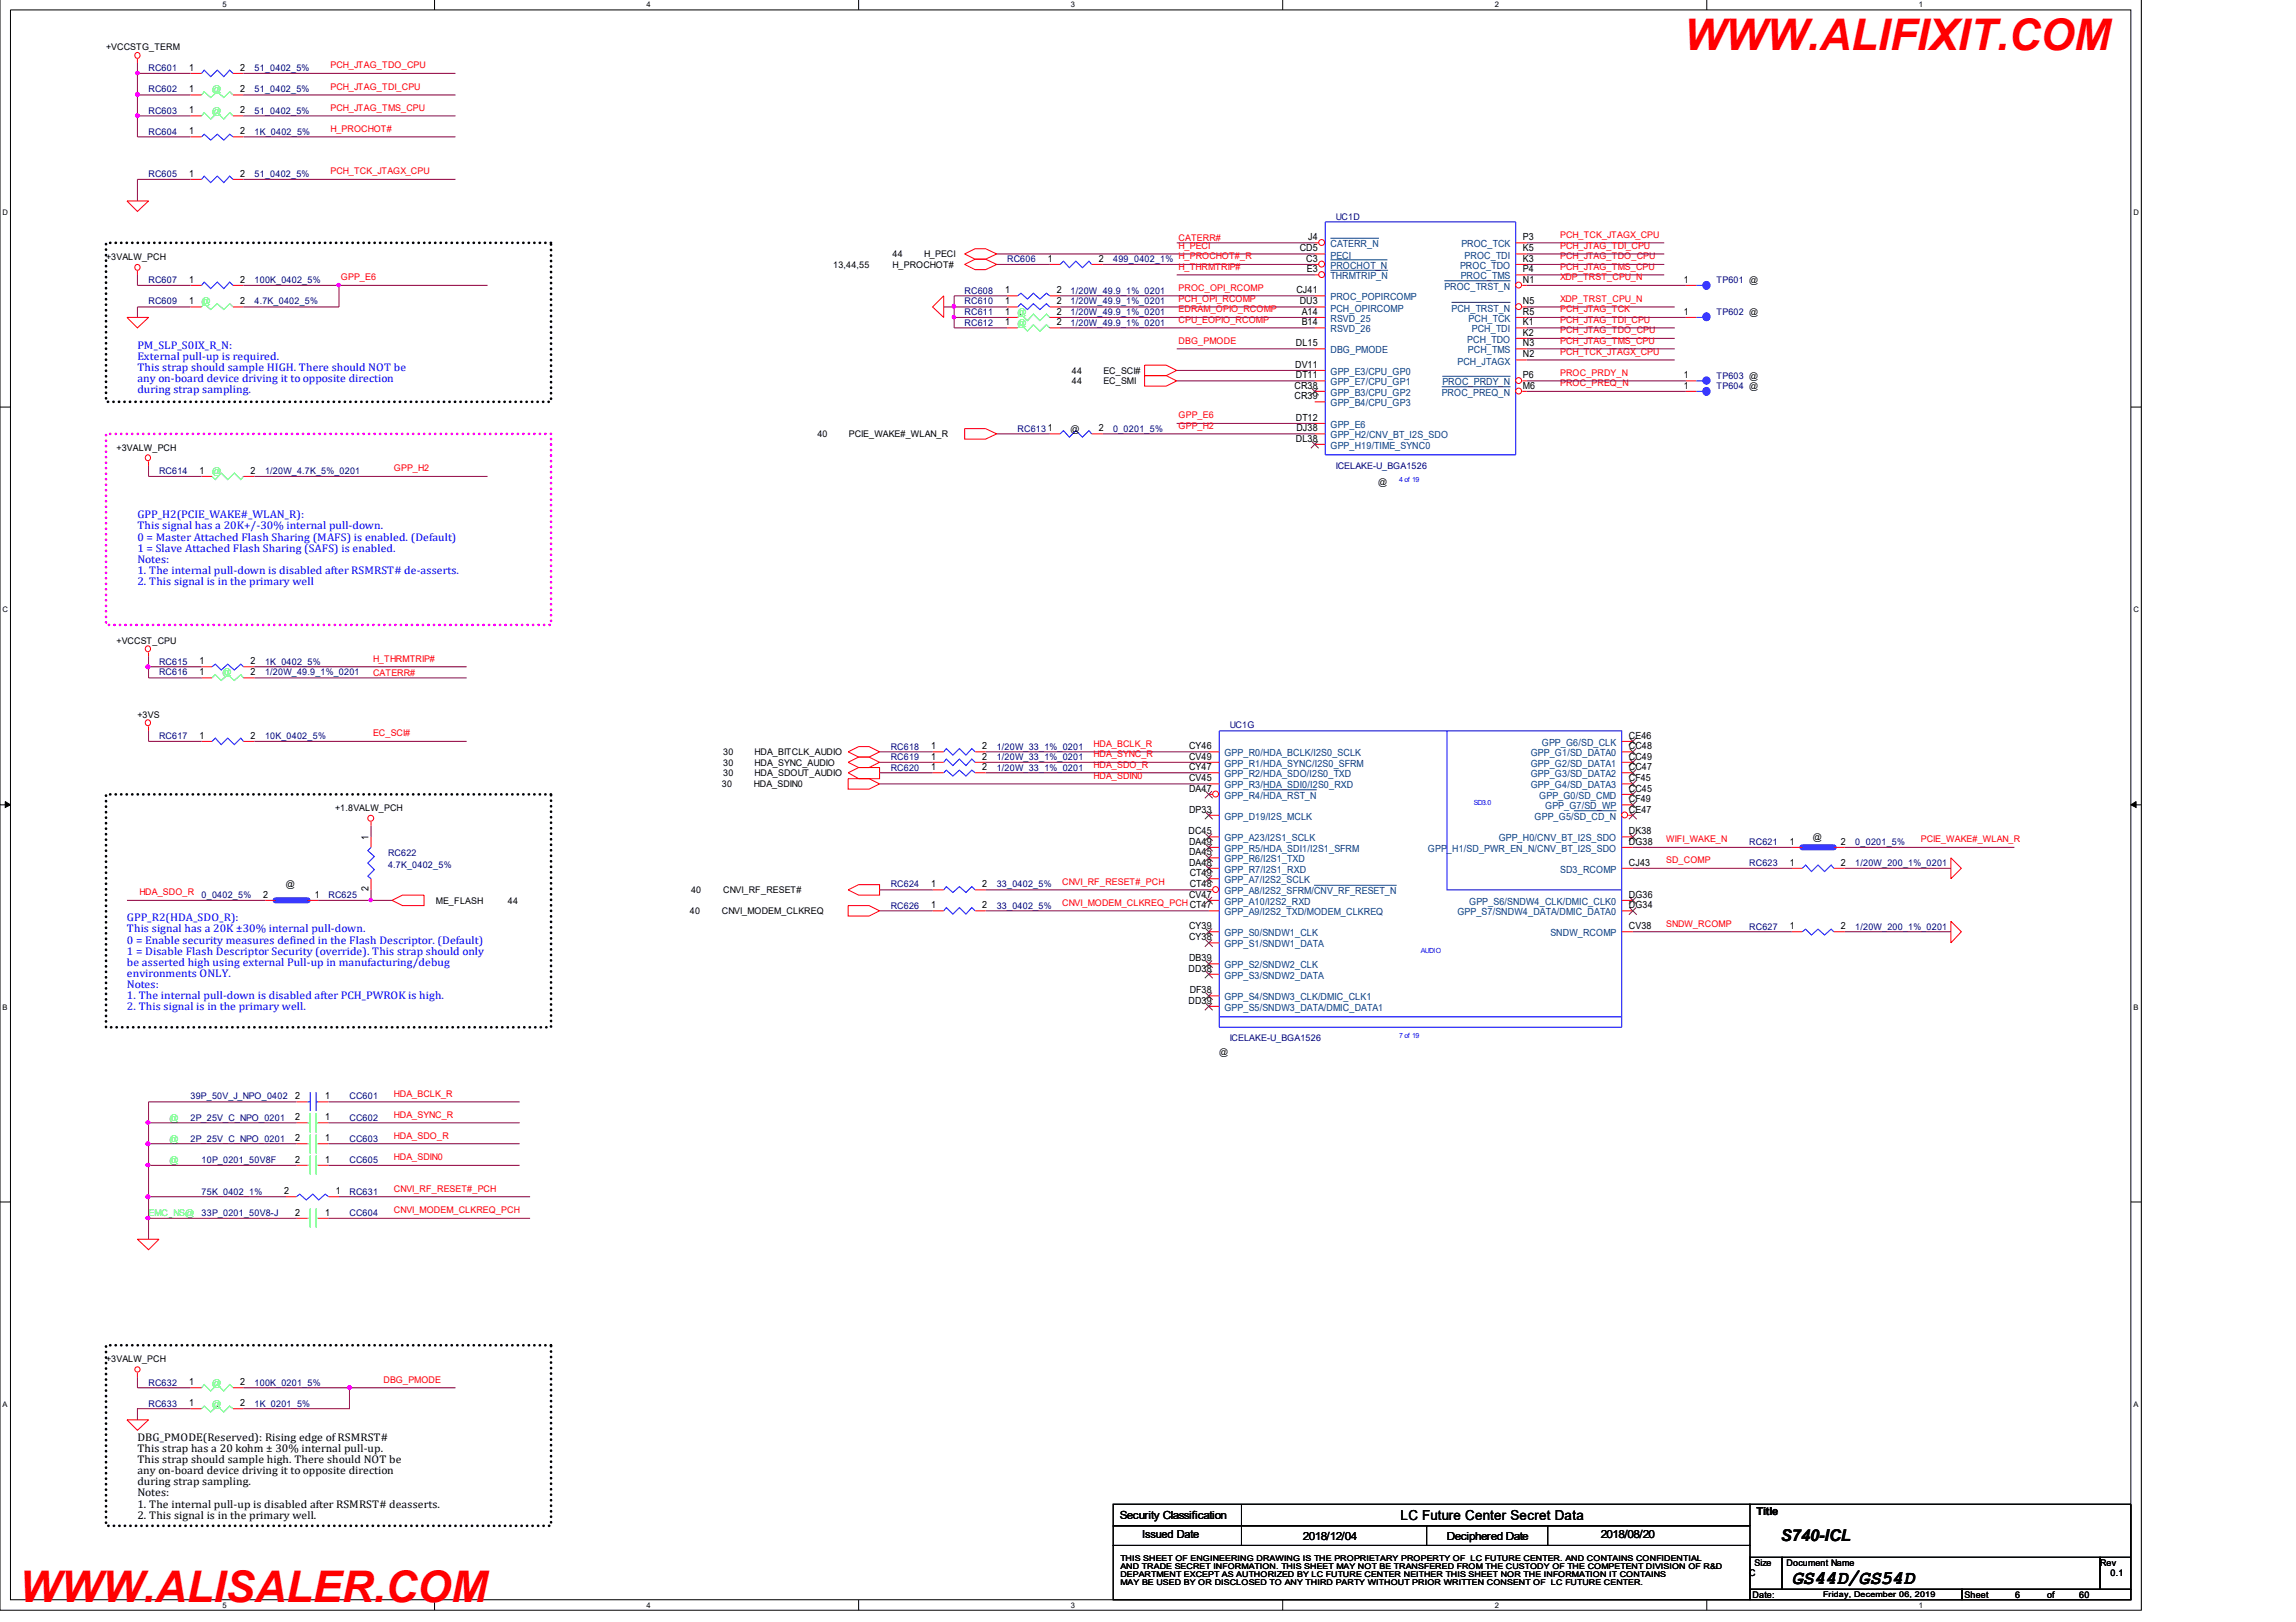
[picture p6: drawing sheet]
<svg xmlns="http://www.w3.org/2000/svg" width="297mm" height="210mm" viewBox="0 0 297 210" stroke-linecap="round" stroke-linejoin="round" font-family="sans-serif">
<defs><g id="words">
<g font-size="5.6" fill="#f00">
<text x="217.9" y="6.4">WWW.ALIFIXIT.COM</text>
<text x="2.5" y="207.3">WWW.ALISALER.COM</text>
</g>
<text font-size="2.5" x="231.8" y="205">GS44D/GS54D</text>
<text font-size="2.1" x="230.4" y="199.4">S740-ICL</text>
<text font-size="1.8" x="181.2" y="196.7">LC Future Center Secret Data</text>
<g font-size="1.4" fill="#00f">
<text x="17.8" y="45.1">PM_SLP_S0IX_R_N:</text>
<text x="17.8" y="46.6">External pull-up is required.</text>
<text x="17.8" y="48">This strap should sample HIGH. There should NOT be</text>
<text x="17.8" y="49.5">any on-board device driving it to opposite direction</text>
<text x="17.8" y="50.9">during strap sampling.</text>
<text x="17.8" y="67.1">GPP_H2(PCIE_WAKE#_WLAN_R):</text>
<text x="17.8" y="68.5">This signal has a 20K+/-30% internal pull-down.</text>
<text x="17.8" y="69.9">0 = Master Attached Flash Sharing (MAFS) is enabled. (Default)</text>
<text x="17.8" y="71.4">1 = Slave Attached Flash Sharing (SAFS) is enabled.</text>
<text x="17.8" y="72.8">Notes:</text>
<text x="17.8" y="74.3">1. The internal pull-down is disabled after RSMRST# de-asserts.</text>
<text x="17.8" y="75.7">2. This signal is in the primary well</text>
<text x="16.4" y="119.2">GPP_R2(HDA_SDO_R):</text>
<text x="16.4" y="120.7">This signal has a 20K ±30% internal pull-down.</text>
<text x="16.4" y="122.1">0 = Enable security measures defined in the Flash Descriptor. (Default)</text>
<text x="16.4" y="123.5">1 = Disable Flash Descriptor Security (override). This strap should only</text>
<text x="16.4" y="125">be asserted high using external Pull-up in manufacturing/debug</text>
<text x="16.4" y="126.4">environments ONLY.</text>
<text x="16.4" y="127.9">Notes:</text>
<text x="16.4" y="129.3">1. The internal pull-down is disabled after PCH_PWROK is high.</text>
<text x="16.4" y="130.7">2. This signal is in the primary well.</text>
</g>
<g font-size="1.4">
<text x="17.8" y="186.4">DBG_PMODE(Reserved): Rising edge of RSMRST#</text>
<text x="17.8" y="187.9">This strap has a 20 kohm ± 30% internal pull-up.</text>
<text x="17.8" y="189.3">This strap should sample high. There should NOT be</text>
<text x="17.8" y="190.8">any on-board device driving it to opposite direction</text>
<text x="17.8" y="192.2">during strap sampling.</text>
<text x="17.8" y="193.6">Notes:</text>
<text x="17.8" y="195.1">1. The internal pull-up is disabled after RSMRST# deasserts.</text>
<text x="17.8" y="196.5">2. This signal is in the primary well.</text>
<text x="144.9" y="196.5">Security Classification</text>
<text x="227.2" y="196.1">Title</text>
<text x="147.7" y="199.1">Issued Date</text>
<text x="168.6" y="199.2">2018/12/04</text>
<text x="187.2" y="199.2">Deciphered Date</text>
<text x="207.1" y="199.1">2018/08/20</text>
</g>
<g font-size="1.3">
<text x="24.5" y="9.2">1</text>
<text x="24.5" y="12">1</text>
<text x="31.1" y="9.2">2</text>
<text x="31.1" y="12">2</text>
<text x="24.5" y="17.4">1</text>
<text x="24.5" y="14.7">1</text>
<text x="31.1" y="17.4">2</text>
<text x="31.1" y="14.7">2</text>
<text x="24.5" y="22.9">1</text>
<text x="31.1" y="22.9">2</text>
<text x="135.6" y="33.9">1</text>
<text x="142.2" y="33.9">2</text>
<text x="168.1" y="32.5">CD5</text>
<text x="169" y="33.9">C3</text>
<text x="169.1" y="35.2">E3</text>
<text x="169.2" y="31.1">J4</text>
<text x="197" y="33.9">K3</text>
<text x="197" y="32.5">K5</text>
<text x="197" y="31.1">P3</text>
<text x="197" y="35.2">P4</text>
<text x="24.5" y="36.6">1</text>
<text x="24.5" y="39.4">1</text>
<text x="31.1" y="36.6">2</text>
<text x="31.1" y="39.4">2</text>
<text x="130" y="39.4">1</text>
<text x="130" y="40.7">1</text>
<text x="130" y="37.9">1</text>
<text x="136.7" y="39.4">2</text>
<text x="136.7" y="40.7">2</text>
<text x="136.7" y="37.9">2</text>
<text x="167.7" y="37.9">CJ41</text>
<text x="168.1" y="39.4">DU3</text>
<text x="168.4" y="40.7">A14</text>
<text x="197" y="36.6">N1</text>
<text x="197" y="39.4">N5</text>
<text x="197" y="40.7">R5</text>
<text x="217.8" y="40.7">1</text>
<text x="217.8" y="36.6">1</text>
<text x="130" y="42.1">1</text>
<text x="136.7" y="42.1">2</text>
<text x="167.6" y="47.6">DV11</text>
<text x="167.6" y="44.8">DL15</text>
<text x="168.4" y="42.1">B14</text>
<text x="197" y="46.2">N2</text>
<text x="197" y="44.8">N3</text>
<text x="197" y="43.4">K2</text>
<text x="197" y="42.1">K1</text>
<text x="167.5" y="51.7">CR39</text>
<text x="167.5" y="50.3">CR38</text>
<text x="167.6" y="49">DT11</text>
<text x="197" y="50.3">M6</text>
<text x="197" y="49">P6</text>
<text x="217.8" y="50.3">1</text>
<text x="217.8" y="49">1</text>
<text x="142.2" y="55.8">2</text>
<text x="167.6" y="57.2">DL38</text>
<text x="167.6" y="54.5">DT12</text>
<text x="167.7" y="55.8">DJ38</text>
<text x="25.8" y="61.3">1</text>
<text x="32.4" y="61.3">2</text>
<text x="25.8" y="87.4">1</text>
<text x="25.8" y="86">1</text>
<text x="32.4" y="87.4">2</text>
<text x="32.4" y="86">2</text>
<text x="25.8" y="95.6">1</text>
<text x="32.4" y="95.6">2</text>
<text x="210.7" y="95.6">CE46</text>
<text x="120.5" y="99.7">1</text>
<text x="120.5" y="98.3">1</text>
<text x="120.5" y="97">1</text>
<text x="127.1" y="99.7">2</text>
<text x="127.1" y="98.3">2</text>
<text x="127.1" y="97">2</text>
<text x="153.8" y="98.3">CV49</text>
<text x="153.8" y="97">CY46</text>
<text x="153.8" y="101.1">CV45</text>
<text x="153.8" y="99.7">CY47</text>
<text x="210.7" y="101.1">CF45</text>
<text x="210.7" y="98.3">CC49</text>
<text x="210.7" y="99.7">CC47</text>
<text x="210.7" y="97">CC48</text>
<text x="153.8" y="108">DC45</text>
<text x="153.8" y="102.5">DA47</text>
<text x="153.8" y="105.2">DP33</text>
<text x="210.7" y="108">DK38</text>
<text x="210.7" y="105.2">CE47</text>
<text x="210.7" y="102.5">CC45</text>
<text x="210.7" y="103.8">CF49</text>
<text x="47.7" y="108.7" transform="rotate(-90 47.7 108.7)">1</text>
<text x="153.8" y="110.7">DA45</text>
<text x="153.8" y="109.3">DA49</text>
<text x="153.8" y="112">DA48</text>
<text x="153.9" y="113.4">CT49</text>
<text x="210.7" y="109.3">DG38</text>
<text x="210.7" y="112">CJ43</text>
<text x="231.6" y="109.3">1</text>
<text x="231.6" y="112">1</text>
<text x="238.2" y="109.3">2</text>
<text x="238.2" y="112">2</text>
<text x="34" y="116.2">2</text>
<text x="40.7" y="116.2">1</text>
<text x="47.7" y="115.3" transform="rotate(-90 47.7 115.3)">2</text>
<text x="120.5" y="114.8">1</text>
<text x="120.5" y="117.5">1</text>
<text x="127.1" y="114.8">2</text>
<text x="127.1" y="117.5">2</text>
<text x="153.8" y="116.2">CV47</text>
<text x="153.9" y="114.8">CT48</text>
<text x="153.9" y="117.5">CT47</text>
<text x="210.7" y="116.2">DG36</text>
<text x="210.7" y="117.5">DG34</text>
<text x="153.8" y="125.7">DD38</text>
<text x="153.8" y="121.7">CY38</text>
<text x="153.8" y="124.4">DB39</text>
<text x="153.8" y="120.2">CY39</text>
<text x="210.7" y="120.2">CV38</text>
<text x="231.6" y="120.2">1</text>
<text x="238.2" y="120.2">2</text>
<text x="153.8" y="129.9">DD39</text>
<text x="153.9" y="128.5">DF38</text>
<text x="38.2" y="142.3">2</text>
<text x="42.1" y="142.3">1</text>
<text x="38.2" y="145">2</text>
<text x="38.2" y="147.7">2</text>
<text x="42.1" y="145">1</text>
<text x="42.1" y="147.7">1</text>
<text x="36.7" y="154.5">2</text>
<text x="38.2" y="150.5">2</text>
<text x="42.1" y="150.5">1</text>
<text x="43.4" y="154.5">1</text>
<text x="38.2" y="157.3">2</text>
<text x="42.1" y="157.3">1</text>
<text x="24.5" y="179.3">1</text>
<text x="31.1" y="179.3">2</text>
<text x="24.5" y="182">1</text>
<text x="31.1" y="182">2</text>
</g>
<g font-size="1.3" fill="#004080">
<text x="172.1" y="33.5">PECI</text>
<text x="172.1" y="34.8">PROCHOT_N</text>
<text x="172.1" y="32">CATERR_N</text>
<text x="188.9" y="34.8">PROC_TDO</text>
<text x="189.1" y="32">PROC_TCK</text>
<text x="189.5" y="33.5">PROC_TDI</text>
<text x="172.1" y="40.3">PCH_OPIRCOMP</text>
<text x="172.1" y="38.9">PROC_POPIRCOMP</text>
<text x="172.1" y="36.2">THRMTRIP_N</text>
<text x="172.1" y="41.7">RSVD_25</text>
<text x="186.9" y="37.5">PROC_TRST_N</text>
<text x="187.8" y="40.3">PCH_TRST_N</text>
<text x="189" y="36.2">PROC_TMS</text>
<text x="190" y="41.7">PCH_TCK</text>
<text x="172.1" y="45.7">DBG_PMODE</text>
<text x="172.1" y="43">RSVD_26</text>
<text x="188.6" y="47.2">PCH_JTAGX</text>
<text x="189.8" y="44.4">PCH_TDO</text>
<text x="189.9" y="45.7">PCH_TMS</text>
<text x="190.4" y="43">PCH_TDI</text>
<text x="172.1" y="48.5">GPP_E3/CPU_GP0</text>
<text x="172.1" y="52.6">GPP_B4/CPU_GP3</text>
<text x="172.1" y="51.2">GPP_B3/CPU_GP2</text>
<text x="172.1" y="49.9">GPP_E7/CPU_GP1</text>
<text x="186.5" y="51.2">PROC_PREQ_N</text>
<text x="186.6" y="49.9">PROC_PRDY_N</text>
<text x="172.1" y="58.1">GPP_H19/TIME_SYNC0</text>
<text x="172.1" y="56.7">GPP_H2/CNV_BT_I2S_SDO</text>
<text x="172.1" y="55.4">GPP_E6</text>
<text x="158.4" y="99.2">GPP_R1/HDA_SYNC/I2S0_SFRM</text>
<text x="158.4" y="97.9">GPP_R0/HDA_BCLK/I2S0_SCLK</text>
<text x="158.4" y="100.6">GPP_R2/HDA_SDO/I2S0_TXD</text>
<text x="198" y="99.2">GPP_G2/SD_DATA1</text>
<text x="198" y="100.6">GPP_G3/SD_DATA2</text>
<text x="198" y="97.9">GPP_G1/SD_DATA0</text>
<text x="199.5" y="96.5">GPP_G6/SD_CLK</text>
<text x="158.4" y="103.4">GPP_R4/HDA_RST_N</text>
<text x="158.4" y="102">GPP_R3/HDA_SDI0/I2S0_RXD</text>
<text x="158.4" y="106.1">GPP_D19/I2S_MCLK</text>
<text x="198" y="102">GPP_G4/SD_DATA3</text>
<text x="198.5" y="106.1">GPP_G5/SD_CD_N</text>
<text x="199.1" y="103.4">GPP_G0/SD_CMD</text>
<text x="199.9" y="104.7">GPP_G7/SD_WP</text>
<text x="158.4" y="111.6">GPP_R6/I2S1_TXD</text>
<text x="158.4" y="108.9">GPP_A23/I2S1_SCLK</text>
<text x="158.4" y="110.3">GPP_R5/HDA_SDI1/I2S1_SFRM</text>
<text x="158.4" y="113">GPP_R7/I2S1_RXD</text>
<text x="184.7" y="110.3">GPP_H1/SD_PWR_EN_N/CNV_BT_I2S_SDO</text>
<text x="193.9" y="108.9">GPP_H0/CNV_BT_I2S_SDO</text>
<text x="201.8" y="113">SD3_RCOMP</text>
<text x="158.4" y="118.5">GPP_A9/I2S2_TXD/MODEM_CLKREQ</text>
<text x="158.4" y="117.1">GPP_A10/I2S2_RXD</text>
<text x="158.4" y="115.8">GPP_A8/I2S2_SFRM/CNV_RF_RESET_N</text>
<text x="158.4" y="114.3">GPP_A7/I2S2_SCLK</text>
<text x="188.6" y="118.5">GPP_S7/SNDW4_DATA/DMIC_DATA0</text>
<text x="190.1" y="117.1">GPP_S6/SNDW4_CLK/DMIC_CLK0</text>
<text x="158.4" y="122.6">GPP_S1/SNDW1_DATA</text>
<text x="158.4" y="125.3">GPP_S2/SNDW2_CLK</text>
<text x="158.4" y="121.2">GPP_S0/SNDW1_CLK</text>
<text x="200.6" y="121.2">SNDW_RCOMP</text>
<text x="158.4" y="129.5">GPP_S4/SNDW3_CLK/DMIC_CLK1</text>
<text x="158.4" y="130.8">GPP_S5/SNDW3_DATA/DMIC_DATA1</text>
<text x="158.4" y="126.7">GPP_S3/SNDW2_DATA</text>
</g>
<g font-size="1.2">
<text x="13.7" y="6.5">+VCCSTG_TERM</text>
<text x="13.7" y="33.6">+3VALW_PCH</text>
<text x="107.8" y="34.6">13,44,55</text>
<text x="115.5" y="34.6">H_PROCHOT#</text>
<text x="115.5" y="33.3">44</text>
<text x="119.5" y="33.3">H_PECI</text>
<text x="138.7" y="48.4">44</text>
<text x="138.7" y="49.7">44</text>
<text x="142.7" y="48.4">EC_SCI#</text>
<text x="142.7" y="49.7">EC_SMI</text>
<text x="15.1" y="58.3">+3VALW_PCH</text>
<text x="105.7" y="56.6">40</text>
<text x="109.8" y="56.6">PCIE_WAKE#_WLAN_R</text>
<text x="138.5" y="55.9">@</text>
<text x="178.3" y="62.8">@</text>
<text x="15.1" y="83.3">+VCCST_CPU</text>
<text x="17.8" y="92.9">+3VS</text>
<text x="93.4" y="101.9">30</text>
<text x="93.6" y="97.7">30</text>
<text x="93.6" y="100.4">30</text>
<text x="93.6" y="99.1">30</text>
<text x="97.5" y="101.9">HDA_SDIN0</text>
<text x="97.6" y="97.7">HDA_BITCLK_AUDIO</text>
<text x="97.6" y="100.4">HDA_SDOUT_AUDIO</text>
<text x="97.6" y="99.1">HDA_SYNC_AUDIO</text>
<text x="43.3" y="105">+1.8VALW_PCH</text>
<text x="234.5" y="108.7">@</text>
<text x="37" y="114.8">@</text>
<text x="56.4" y="116.9">ME_FLASH</text>
<text x="65.7" y="116.9">44</text>
<text x="89.2" y="118.3">40</text>
<text x="89.4" y="115.6">40</text>
<text x="93.4" y="118.3">CNVI_MODEM_CLKREQ</text>
<text x="93.6" y="115.6">CNVI_RF_RESET#</text>
<text x="157.7" y="136.5">@</text>
<text x="13.7" y="176.3">+3VALW_PCH</text>
<text x="226.3" y="204">C</text>
<text x="227" y="202.6">Size</text>
<text x="231.1" y="202.6">Document Name</text>
<text x="271.7" y="202.6">Rev</text>
<text x="273" y="204">0.1</text>
<text x="226.7" y="206.8">Date:</text>
<text x="254.2" y="206.8">Sheet</text>
<text x="260.7" y="206.8">6</text>
<text x="264.8" y="206.8">of</text>
<text x="269" y="206.8">60</text>
</g>
<g font-size="1.2" fill="#000080">
<text x="19.2" y="9.2">RC601</text>
<text x="19.2" y="12">RC602</text>
<text x="32.9" y="9.2">51_0402_5%</text>
<text x="32.9" y="12">51_0402_5%</text>
<text x="19.2" y="17.5">RC604</text>
<text x="19.2" y="14.7">RC603</text>
<text x="32.9" y="17.5">1K_0402_5%</text>
<text x="32.9" y="14.7">51_0402_5%</text>
<text x="19.2" y="23">RC605</text>
<text x="32.9" y="23">51_0402_5%</text>
<text x="172.8" y="28.5">UC1D</text>
<text x="130.3" y="34">RC606</text>
<text x="144" y="34">499_0402_1%</text>
<text x="19.2" y="36.7">RC607</text>
<text x="19.2" y="39.4">RC609</text>
<text x="32.9" y="36.7">100K_0402_5%</text>
<text x="32.9" y="39.4">4.7K_0402_5%</text>
<text x="124.8" y="39.4">RC610</text>
<text x="124.8" y="40.8">RC611</text>
<text x="124.8" y="38">RC608</text>
<text x="138.5" y="39.4">1/20W_49.9_1%_0201</text>
<text x="138.5" y="40.8">1/20W_49.9_1%_0201</text>
<text x="138.5" y="38">1/20W_49.9_1%_0201</text>
<text x="222.1" y="40.8">TP602 @</text>
<text x="222.1" y="36.7">TP601 @</text>
<text x="124.8" y="42.2">RC612</text>
<text x="138.5" y="42.2">1/20W_49.9_1%_0201</text>
<text x="222.1" y="50.4">TP604 @</text>
<text x="222.1" y="49">TP603 @</text>
<text x="131.7" y="55.9">RC6131</text>
<text x="144" y="55.9">0_0201_5%</text>
<text x="20.6" y="61.4">RC614</text>
<text x="34.3" y="61.4">1/20W_4.7K_5%_0201</text>
<text x="172.8" y="60.7">ICELAKE-U_BGA1526</text>
<text x="20.6" y="87.4">RC616</text>
<text x="20.6" y="86">RC615</text>
<text x="34.3" y="87.4">1/20W_49.9_1%_0201</text>
<text x="34.3" y="86">1K_0402_5%</text>
<text x="20.6" y="95.7">RC617</text>
<text x="34.3" y="95.7">10K_0402_5%</text>
<text x="159.1" y="94.2">UC1G</text>
<text x="115.2" y="99.8">RC620</text>
<text x="115.2" y="98.4">RC619</text>
<text x="115.2" y="97">RC618</text>
<text x="128.9" y="99.8">1/20W_33_1%_0201</text>
<text x="128.9" y="98.4">1/20W_33_1%_0201</text>
<text x="128.9" y="97">1/20W_33_1%_0201</text>
<text x="50.2" y="110.8">RC622</text>
<text x="50.2" y="112.4">4.7K_0402_5%</text>
<text x="226.3" y="109.4">RC621</text>
<text x="226.3" y="112.1">RC623</text>
<text x="240" y="109.4">0_0201_5%</text>
<text x="240" y="112.1">1/20W_200_1%_0201</text>
<text x="26.1" y="116.3">0_0402_5%</text>
<text x="42.5" y="116.3">RC625</text>
<text x="115.2" y="114.8">RC624</text>
<text x="115.2" y="117.6">RC626</text>
<text x="128.9" y="114.8">33_0402_5%</text>
<text x="128.9" y="117.6">33_0402_5%</text>
<text x="226.3" y="120.3">RC627</text>
<text x="240" y="120.3">1/20W_200_1%_0201</text>
<text x="159.1" y="134.7">ICELAKE-U_BGA1526</text>
<text x="24.6" y="142.3">39P_50V_J_NPO_0402</text>
<text x="45.2" y="142.3">CC601</text>
<text x="24.6" y="145">2P_25V_C_NPO_0201</text>
<text x="24.6" y="147.8">2P_25V_C_NPO_0201</text>
<text x="45.2" y="145">CC602</text>
<text x="45.2" y="147.8">CC603</text>
<text x="26.1" y="150.6">10P_0201_50V8F</text>
<text x="26.1" y="154.6">75K_0402_1%</text>
<text x="45.2" y="150.6">CC605</text>
<text x="45.2" y="154.6">RC631</text>
<text x="26.1" y="157.4">33P_0201_50V8-J</text>
<text x="45.2" y="157.4">CC604</text>
<text x="19.2" y="179.3">RC632</text>
<text x="32.9" y="179.3">100K_0201_5%</text>
<text x="19.2" y="182">RC633</text>
<text x="32.9" y="182">1K_0201_5%</text>
</g>
<g font-size="1.2" fill="#0f0">
<text x="27.4" y="12">@</text>
<text x="27.4" y="14.7">@</text>
<text x="26.1" y="39.4">@</text>
<text x="131.7" y="40.8">@</text>
<text x="131.7" y="42.2">@</text>
<text x="27.4" y="61.4">@</text>
<text x="28.8" y="87.4">@</text>
<text x="21.9" y="145">@</text>
<text x="21.9" y="147.8">@</text>
<text x="21.9" y="150.6">@</text>
<text x="19.2" y="157.4">EMC_NS@</text>
<text x="27.4" y="179.3">@</text>
<text x="27.4" y="182">@</text>
</g>
<g font-size="1.2" fill="#f00">
<text x="42.8" y="8.8">PCH_JTAG_TDO_CPU</text>
<text x="42.8" y="11.6">PCH_JTAG_TDI_CPU</text>
<text x="42.8" y="14.3">PCH_JTAG_TMS_CPU</text>
<text x="42.8" y="17">H_PROCHOT#</text>
<text x="42.8" y="22.5">PCH_TCK_JTAGX_CPU</text>
<text x="152.5" y="31.2">CATERR#</text>
<text x="152.5" y="32.2">H_PECI</text>
<text x="152.5" y="33.5">H_PROCHOT#_R</text>
<text x="152.5" y="34.9">H_THRMTRIP#</text>
<text x="201.8" y="34.9">PCH_JTAG_TMS_CPU</text>
<text x="201.8" y="30.7">PCH_TCK_JTAGX_CPU</text>
<text x="201.8" y="33.5">PCH_JTAG_TDO_CPU</text>
<text x="201.8" y="32.2">PCH_JTAG_TDI_CPU</text>
<text x="44.1" y="36.3">GPP_E6</text>
<text x="152.5" y="39">PCH_OPI_RCOMP</text>
<text x="152.5" y="37.6">PROC_OPI_RCOMP</text>
<text x="152.5" y="41.8">CPU_EOPIO_RCOMP</text>
<text x="152.5" y="40.4">EDRAM_OPIO_RCOMP</text>
<text x="201.8" y="36.3">XDP_TRST_CPU_N</text>
<text x="201.8" y="39">XDP_TRST_CPU_N</text>
<text x="201.8" y="41.8">PCH_JTAG_TDI_CPU</text>
<text x="201.8" y="40.4">PCH_JTAG_TCK</text>
<text x="152.5" y="44.5">DBG_PMODE</text>
<text x="201.8" y="45.9">PCH_TCK_JTAGX_CPU</text>
<text x="201.8" y="43.1">PCH_JTAG_TDO_CPU</text>
<text x="201.8" y="44.5">PCH_JTAG_TMS_CPU</text>
<text x="201.8" y="50">PROC_PREQ_N</text>
<text x="201.8" y="48.6">PROC_PRDY_N</text>
<text x="152.5" y="54.1">GPP_E6</text>
<text x="152.5" y="55.5">GPP_H2</text>
<text x="51" y="61">GPP_H2</text>
<text x="48.3" y="85.6">H_THRMTRIP#</text>
<text x="48.3" y="87.5">CATERR#</text>
<text x="48.3" y="95.3">EC_SCI#</text>
<text x="141.5" y="99.3">HDA_SDO_R</text>
<text x="141.5" y="100.8">HDA_SDIN0</text>
<text x="141.5" y="96.6">HDA_BCLK_R</text>
<text x="141.5" y="98">HDA_SYNC_R</text>
<text x="215.6" y="111.7">SD_COMP</text>
<text x="215.6" y="109">WIFI_WAKE_N</text>
<text x="248.5" y="109">PCIE_WAKE#_WLAN_R</text>
<text x="18" y="115.8">HDA_SDO_R</text>
<text x="137.4" y="114.5">CNVI_RF_RESET#_PCH</text>
<text x="137.4" y="117.2">CNVI_MODEM_CLKREQ_PCH</text>
<text x="215.6" y="119.9">SNDW_RCOMP</text>
<text x="51" y="141.9">HDA_BCLK_R</text>
<text x="51" y="147.3">HDA_SDO_R</text>
<text x="51" y="144.6">HDA_SYNC_R</text>
<text x="51" y="154.2">CNVI_RF_RESET#_PCH</text>
<text x="51" y="150.1">HDA_SDIN0</text>
<text x="51" y="157">CNVI_MODEM_CLKREQ_PCH</text>
<text x="49.6" y="178.9">DBG_PMODE</text>
</g>
<g font-size="1">
<text x="28.8" y=".9">5</text>
<text x="83.7" y=".9">4</text>
<text x="138.5" y=".9">3</text>
<text x="193.4" y=".9">2</text>
<text x="248.2" y=".9">1</text>
<text x=".3" y="27.8">D</text>
<text x="276" y="27.8">D</text>
<text x=".3" y="79.2">C</text>
<text x="276" y="79.2">C</text>
<text x=".3" y="130.7">B</text>
<text x="276" y="130.7">B</text>
<text x=".3" y="182">A</text>
<text x="276" y="182">A</text>
<text x="144.9" y="202">THIS SHEET OF ENGINEERING DRAWING IS THE PROPRIETARY PROPERTY OF LC FUTURE CENTER. AND CONTAINS CONFIDENTIAL</text>
<text x="144.9" y="203">AND TRADE SECRET INFORMATION. THIS SHEET MAY NOT BE TRANSFERED FROM THE CUSTODY OF THE COMPETENT DIVISION OF R&amp;D</text>
<text x="28.8" y="208">5</text>
<text x="83.7" y="208">4</text>
<text x="138.5" y="208">3</text>
<text x="144.9" y="204.1">DEPARTMENT EXCEPT AS AUTHORIZED BY LC FUTURE CENTER NEITHER THIS SHEET NOR THE INFORMATION IT CONTAINS</text>
<text x="144.9" y="205.1">MAY BE USED BY OR DISCLOSED TO ANY THIRD PARTY WITHOUT PRIOR WRITTEN CONSENT OF LC FUTURE CENTER.</text>
<text x="193.4" y="208">2</text>
<text x="235.9" y="206.7">Friday, December 06, 2019</text>
<text x="248.2" y="208">1</text>
</g>
<g font-size=".9" fill="#00f">
<text x="181" y="62.4">4 of 19</text>
<text x="190.7" y="104.2">SD3.0</text>
<text x="183.8" y="123.3">AUDIO</text>
<text x="181" y="134.3">7 of 19</text>
</g>
</g></defs>
<path d="M0 -.1v208.5h277v-208.5M1.4 1.3h274.3v205.7h-274.3z" fill="none" stroke="#000" stroke-width=".13"/>
<g fill="#fff">
<path d="M28.8 .1h.4v1h-.4z"/>
<path d="M28.8 207.2h.4v1h-.4z"/>
</g>
<path d="M56.2 -.1v1.4M56.2 207v1.4" fill="none" stroke="#000" stroke-width=".13"/>
<g fill="#fff">
<path d="M83.7 .1h.4v1h-.4z"/>
<path d="M83.7 207.2h.4v1h-.4z"/>
</g>
<path d="M111.1 -.1v1.4M111.1 207v1.4" fill="none" stroke="#000" stroke-width=".13"/>
<g fill="#fff">
<path d="M138.5 .1h.4v1h-.4z"/>
<path d="M138.5 207.2h.4v1h-.4z"/>
</g>
<path d="M165.9 -.1v1.4M165.9 207v1.4" fill="none" stroke="#000" stroke-width=".13"/>
<g fill="#fff">
<path d="M193.4 .1h.4v1h-.4z"/>
<path d="M193.4 207.2h.4v1h-.4z"/>
</g>
<path d="M220.8 -.1v1.4M220.8 207v1.4" fill="none" stroke="#000" stroke-width=".13"/>
<g fill="#fff">
<path d="M248.2 .1h.5v1h-.5z"/>
<path d="M248.2 207.2h.5v1h-.5z"/>
<path d="M.3 26.9h.5v1.1h-.5z"/>
<path d="M276 26.9h.5v1.1h-.5z"/>
<path d="M.3 78.3h.5v1h-.5z"/>
<path d="M276 78.3h.5v1h-.5z"/>
</g>
<path d="M0 52.7h1.4M275.7 52.7h1.3" fill="none" stroke="#000" stroke-width=".13"/>
<g fill="#fff">
<path d="M.3 129.8h.5v1h-.5z"/>
<path d="M276 129.8h.5v1h-.5z"/>
</g>
<path d="M0 104.2h1.4M275.7 104.2h1.3" fill="none" stroke="#000" stroke-width=".13"/>
<path d="M.7 103.7l.7 .5-.7 .3zM275.7 104.2l.7-.5v.8z" fill="#000" stroke="#000" stroke-width=".13"/>
<g fill="#fff">
<path d="M.3 181.2h.5v1h-.5z"/>
<path d="M276 181.2h.5v1h-.5z"/>
</g>
<g fill="none" stroke="#000" stroke-width=".13">
<path d="M0 155.5h1.4M275.7 155.5h1.3M144 194.7h82.4v2.8h-82.4zM144 197.5h82.4v2.5h-82.4zM144 200h82.4v7h-82.4zM160.6 194.7v5.3M184.6 197.5v2.5M200.2 197.5v2.5M226.3 194.7h49.4v6.8M226.4 205.7h27.4v1.3h-27.4zM226.4 201.5h4.1v4.2h-4.1zM230.5 201.5h41.2v4.2h-41.2z"/>
<path d="M253.8 205.7h21.9v1.3h-21.9zM271.7 201.5h4v4.2h-4z"/>
</g>
<path d="M13.7 56.1h57.6v24.8h-57.6z" fill="none" stroke="#f0f" stroke-width=".34" stroke-dasharray="0 .7"/>
<path d="M13.7 31.4h57.6v20.6h-57.6zM13.7 102.8h57.6v30.1h-57.6zM13.7 174.1h57.6v23.4h-57.6z" fill="none" stroke="#000" stroke-width=".34" stroke-dasharray="0 .7"/>
<g fill="none" stroke="#f00" stroke-width=".13">
<path d="M17.8 7.6v.5M24.6 9.5h1.5M24.6 17.7h1.5M30.1 9.5h1.4M30.1 17.7h1.4M16.4 26h2.8l-1.4 1.4zM17.8 35.1v.5M24.6 23.2h1.5M24.6 36.9h1.5M30.1 23.2h1.4M30.1 36.9h1.4M122.1 38.3v2.8l-1.5-1.4z"/>
<path d="M124.8 32.9l1.4-.7h1.3l1.4 .7-1.4 .6h-1.3zM124.8 34.2l1.4-.7h1.3l1.4 .7-1.4 .7h-1.3zM130.3 39.7h1.4M135.8 39.7h1.4M170.1 32.9h1.3M170.1 39.7h1.3M196.1 31.4h1.4M218.1 36.9h1.4M16.4 41.1h2.8l-1.4 1.3zM19.2 59.7v.6M124.8 55.5h2.7l1.4 .6-1.4 .7h-2.7zM130.3 41.1h1.4"/>
<path d="M135.8 41.1h1.4M148.1 47.3h2.8l1.3 .6-1.3 .7h-2.8zM148.1 48.6h2.8l1.3 .7-1.3 .7h-2.8zM170.1 45.1h1.3M170.1 57.5h1.3M196.1 46.6h1.4M218.1 41.1h1.4M19.2 84.4v.5M19.2 94v.6M26.1 87.7h1.3M26.1 86.3h1.3M31.5 87.7h1.4"/>
<path d="M31.5 86.3h1.4M109.7 97.3l1.4-.7h1.3l1.4 .7-1.4 .7h-1.3zM109.7 98.7l1.4-.7h1.3l1.4 .7-1.4 .6h-1.3zM120.6 98.7h1.5M126.2 98.7h1.3M34.3 116.5h1.3M39.8 116.5h1.3M48 106.4v.5M48 108.3v1.4M48 113.7v1.5M50.7 116.5l1.4-.7h2.8v1.4h-2.8zM109.7 100l1.4-.7h2.7v1.5h-2.7z"/>
<path d="M109.7 115.2l1.4-.7h2.7v1.3h-2.7zM109.7 100.8h2.7l1.4 .6-1.4 .7h-2.7zM109.7 117.2h2.7l1.4 .7-1.4 .6h-2.7zM120.6 115.2h1.5M120.6 117.9h1.5M120.6 100h1.5M126.2 115.2h1.3M126.2 117.9h1.3M126.2 100h1.3M231.8 109.7h1.4M231.8 112.4h1.4M237.2 109.7h1.5"/>
<path d="M237.2 112.4h1.5M252.4 111l1.3 1.4-1.3 1.3zM252.4 119.2l1.3 1.4-1.3 1.4zM231.8 120.6h1.4M237.2 120.6h1.5M38.4 150.8h1.4M38.4 145.3h1.4M38.4 142.6h1.4M38.4 148h1.4M41.1 150.8h1.4M41.1 145.3h1.4M41.1 142.6h1.4"/>
<path d="M41.1 148h1.4M17.8 160.4h2.8l-1.4 1.3zM17.8 177.6v.6M24.6 179.6h1.5M30.1 179.6h1.4M16.4 183.7h2.8l-1.4 1.4zM24.6 182.3h1.5M30.1 182.3h1.4"/>
<circle cx="17.8" cy="7.2" r=".36"/>
<circle cx="17.8" cy="34.6" r=".36"/>
<circle cx="19.1" cy="59.2" r=".36"/>
<circle cx="19.1" cy="84" r=".36"/>
<circle cx="19.1" cy="93.5" r=".36"/>
<circle cx="48" cy="105.9" r=".38"/>
<circle cx="17.8" cy="177.2" r=".34"/>
</g>
<g fill="none" stroke="#00f" stroke-width=".13">
<path d="M26.1 9.5l.3-.4 .9 .8 .8-.8 .9 .8 .7-.8 .4 .4M26.1 17.7l.3-.3 .9 .7 .8-.7 .9 .7 .7-.7 .4 .3M26.1 23.2l.3-.4 .9 .8 .8-.8 .9 .8 .7-.8 .4 .4M26.1 36.9l.3-.4 .9 .9 .8-.9 .9 .9 .7-.9 .4 .4M131.7 39.7l.4-.4 .8 .8 .8-.8 .8 .8 .9-.8 .4 .4M171.4 28.7h24.7v30.2h-24.7zM219.5 36.9h.8M219.5 41.1h.8M27.4 86.3l.5-.3 .7 .7 .9-.7 .8 .7 .9-.7 .3 .3M122.1 98.7l.3-.5 .9 .9 .8-.9 .9 .9 .7-.9 .5 .5M48 109.7l-.4 .4 .8 .7-.8 .9 .8 .8-.8 .9 .4 .3M122.1 115.2l.3-.5 .9 .8 .8-.8 .9 .8 .7-.8 .5 .5"/>
<path d="M122.1 117.9l.3-.5 .9 .9 .8-.9 .9 .9 .7-.9 .5 .5M122.1 100l.3-.3 .9 .7 .8-.7 .9 .7 .7-.7 .5 .3M233.2 112.4l.4-.5 .8 .9 .8-.9 .9 .9 .8-.9 .3 .5M233.2 120.6l.4-.4 .8 .8 .8-.8 .9 .8 .8-.8 .3 .4M39.8 142.6h.3M40.1 141.3v2.5M40.9 141.3v2.5M40.9 142.6h.2"/>
</g>
<g fill="none" stroke="#00ff40" stroke-width=".13">
<path d="M131.7 41.1l.4-.4 .8 .8 .8-.8 .8 .8 .9-.8 .4 .4M27.4 87.7l.5-.4 .7 .8 .9-.8 .8 .8 .9-.8 .3 .4M39.8 150.8h.3M39.8 145.3h.3M39.8 148h.3M40.1 149.5v2.5M40.1 144v2.6M40.1 146.8v2.5M40.9 149.5v2.5M40.9 144v2.6M40.9 146.8v2.5M40.9 150.8h.2"/>
<path d="M40.9 145.3h.2M40.9 148h.2M26.1 182.3l.3-.3 .9 .7 .8-.7 .9 .7 .7-.7 .4 .3"/>
</g>
<path d="M35.6 116.5h4.2M233.2 109.7h4" fill="none" stroke="#00f" stroke-width=".76"/>
<g fill="#00f" stroke="#00f" stroke-width=".13">
<circle cx="220.7" cy="41" r=".49"/>
<circle cx="220.7" cy="36.9" r=".49"/>
</g>
<path d="M26.1 179.6l.3-.4 .9 .8 .8-.8 .9 .8 .7-.8 .4 .4" fill="none" stroke="#00ff80" stroke-width=".13"/>
<path d="M169.7 57.1l.9 .9M170.5 57.1l-.9 .9" fill="none" stroke="#804000" stroke-width=".13"/>
<circle cx="196.5" cy="50.6" r=".38" fill="#fff" stroke="#f00" stroke-width=".13"/>
<path d="M170.1 38.3h1.3M196.1 34.2h1.4M170.1 47.9h1.3M170.1 52h1.3M196.1 42.4h1.4M196.9 50.6h.6" fill="none" stroke="#f00" stroke-width=".13"/>
<path d="M186.5 50.1h8.9" fill="none" stroke="#004080" stroke-width=".13"/>
<circle cx="171" cy="35.5" r=".38" fill="#fff" stroke="#f00" stroke-width=".13"/>
<path d="M170.1 35.6h.5M196.1 45.1h1.4" fill="none" stroke="#f00" stroke-width=".13"/>
<path d="M172.1 35h7.5" fill="none" stroke="#004080" stroke-width=".13"/>
<circle cx="171" cy="34.2" r=".38" fill="#fff" stroke="#f00" stroke-width=".13"/>
<path d="M170.1 34.2h.5M170.1 50.6h1.3M170.1 49.3h1.3M170.1 42.4h1.3M170.1 56.1h1.3M170.1 54.8h1.3M196.1 41.1h1.4M196.1 43.8h1.4" fill="none" stroke="#f00" stroke-width=".13"/>
<path d="M172.1 33.6h7.4" fill="none" stroke="#004080" stroke-width=".13"/>
<path d="M169.7 50.2l.9 1M170.5 50.2l-.9 1" fill="none" stroke="#804000" stroke-width=".13"/>
<circle cx="196.5" cy="36.9" r=".38" fill="#fff" stroke="#f00" stroke-width=".13"/>
<path d="M196.9 36.9h.6" fill="none" stroke="#f00" stroke-width=".13"/>
<path d="M186.9 36.3h8.5" fill="none" stroke="#004080" stroke-width=".13"/>
<circle cx="196.5" cy="39.7" r=".38" fill="#fff" stroke="#f00" stroke-width=".13"/>
<path d="M196.9 39.7h.6" fill="none" stroke="#f00" stroke-width=".13"/>
<path d="M187.8 39.1h7.6" fill="none" stroke="#004080" stroke-width=".13"/>
<circle cx="196.5" cy="49.2" r=".38" fill="#fff" stroke="#f00" stroke-width=".13"/>
<path d="M170.1 41.1h1.3M196.9 49.3h.6" fill="none" stroke="#f00" stroke-width=".13"/>
<path d="M186.6 48.7h8.8" fill="none" stroke="#004080" stroke-width=".13"/>
<circle cx="171" cy="31.4" r=".38" fill="#fff" stroke="#f00" stroke-width=".13"/>
<g fill="none" stroke="#f00" stroke-width=".13">
<path d="M170.1 31.4h.5M196.1 32.9h1.4M196.1 35.6h1.4M130.3 42.4h1.4M135.8 42.4h1.4M218.1 50.6h1.4M26.1 95.9h1.3M31.5 95.9h1.4M156.4 117.9h1.3M209.8 112.4h1.4M209.8 108.3h1.4M209.8 101.4h1.4"/>
<path d="M156.4 122h1.3M209.8 120.6h1.4M37 154.9h1.4M38.4 157.7h1.4M41.1 157.7h1.4M42.5 154.9h1.4"/>
</g>
<path d="M172.1 30.8h6.3" fill="none" stroke="#004080" stroke-width=".13"/>
<path d="M131.7 42.4l.4-.4 .8 .9 .8-.9 .8 .9 .9-.9 .4 .4M39.8 157.7h.3M40.1 156.4v2.4M40.9 156.4v2.4M40.9 157.7h.2" fill="none" stroke="#00ff40" stroke-width=".13"/>
<path d="M219.5 50.6h.8M27.4 95.9l.5-.4 .7 .9 .9-.9 .8 .9 .9-.9 .3 .4M157.7 94.6h52.1v38.3h-52.1zM187.2 94.6v20.6h22.6M157.7 131.6h52.1M38.4 154.9l.4-.4 .8 .8 .9-.8 .7 .8 .9-.8 .4 .4" fill="none" stroke="#00f" stroke-width=".13"/>
<circle cx="220.7" cy="50.6" r=".49" fill="#00f" stroke="#00f" stroke-width=".13"/>
<path d="M210.8 107.9l1 .9M210.8 101l1 1M211.7 107.9l-1 .9M211.7 101l-1 1M156 121.6l.9 .9M156.8 121.6l-.9 .9" fill="none" stroke="#804000" stroke-width=".13"/>
<circle cx="210.2" cy="105.5" r=".38" fill="#fff" stroke="#f00" stroke-width=".13"/>
<path d="M156.4 98.7h1.3M209.8 98.7h1.4M156.4 111h1.3M156.4 108.3h1.3M156.4 109.7h1.3M156.4 112.4h1.3M209.8 117.9h1.4M209.8 104.2h1.4M210.7 105.5h.5M156.4 124.7h1.3" fill="none" stroke="#f00" stroke-width=".13"/>
<g fill="none" stroke="#804000" stroke-width=".13">
<path d="M210.8 98.2l1 1M211.7 98.2l-1 1M156 110.6l.9 .9M156 107.9l.9 .9M156 109.2l.9 1M156 111.9l.9 1M156.8 110.6l-.9 .9M156.8 107.9l-.9 .9M156.8 109.2l-.9 1M156.8 111.9l-.9 1M210.8 105.1l1 .9M210.8 117.4l1 1"/>
<path d="M210.8 103.7l1 1M211.7 105.1l-1 .9M211.7 117.4l-1 1M211.7 103.7l-1 1M156 124.3l.9 .9M156.8 124.3l-.9 .9"/>
</g>
<path d="M203.6 104.9h5.5" fill="none" stroke="#004080" stroke-width=".13"/>
<circle cx="157.3" cy="102.8" r=".38" fill="#fff" stroke="#f00" stroke-width=".13"/>
<path d="M156.4 97.3h1.3M209.8 95.9h1.4M156.4 116.5h1.3M156.4 102.8h.5M209.8 116.5h1.4M156.4 128.9h1.3M156.4 130.2h1.3" fill="none" stroke="#f00" stroke-width=".13"/>
<path d="M210.8 95.5l1 .9M211.7 95.5l-1 .9M156 102.4l.9 .9M156 116.1l.9 .9M156.8 102.4l-.9 .9M156.8 116.1l-.9 .9M210.8 116.1l1 .9M211.7 116.1l-1 .9M156 128.5l.9 .9M156 129.8l.9 .9M156.8 128.5l-.9 .9M156.8 129.8l-.9 .9" fill="none" stroke="#804000" stroke-width=".13"/>
<path d="M163.4 102.2h6.9" fill="none" stroke="#004080" stroke-width=".13"/>
<circle cx="157.3" cy="115.1" r=".38" fill="#fff" stroke="#f00" stroke-width=".13"/>
<g fill="none" stroke="#f00" stroke-width=".13">
<path d="M24.6 12.3h1.5M24.6 15h1.5M30.1 12.3h1.4M30.1 15h1.4M24.6 39.7h1.5M30.1 39.7h1.4M130.3 38.3h1.4M135.8 34.2h1.4M135.8 38.3h1.4M141.2 34.2h1.5M135.8 56.1h1.4M141.2 56.1h1.5"/>
<path d="M218.1 49.3h1.4M26.1 61.7h1.3M31.5 61.7h1.4M120.6 97.3h1.5M126.2 97.3h1.3M209.8 97.3h1.4M156.4 113.7h1.3M156.4 101.4h1.3M156.4 100h1.3M156.4 105.5h1.3M156.4 115.2h.5M209.8 109.7h1.4"/>
<path d="M209.8 100h1.4M209.8 102.8h1.4M156.4 126.1h1.3M156.4 120.6h1.3"/>
</g>
<path d="M170 114.6h10.7" fill="none" stroke="#004080" stroke-width=".13"/>
<g fill="none" stroke="#804000" stroke-width=".13">
<path d="M210.8 99.6l1 .9M210.8 96.9l1 .9M211.7 99.6l-1 .9M211.7 96.9l-1 .9M156 113.3l.9 .9M156 105.1l.9 .9M156.8 113.3l-.9 .9M156.8 105.1l-.9 .9M210.8 102.4l1 .9M211.7 102.4l-1 .9M156 125.7l.9 .9M156 120.2l.9 .9"/>
<path d="M156.8 125.7l-.9 .9M156.8 120.2l-.9 .9"/>
</g>
<path d="M26.1 12.3l.3-.4 .9 .7 .8-.7 .9 .7 .7-.7 .4 .4M26.1 15l.3-.4 .9 .8 .8-.8 .9 .8 .7-.8 .4 .4M26.1 39.7l.3-.4 .9 .8 .8-.8 .9 .8 .7-.8 .4 .4M27.4 61.7l.5 .4 .7-.9 .9 .9 .8-.9 .9 .9 .3-.4" fill="none" stroke="#00ff40" stroke-width=".13"/>
<path d="M131.7 38.3l.4-.4 .8 .8 .8-.8 .8 .8 .9-.8 .4 .4M137.2 34.2l.4-.4 .7 .8 .9-.8 .8 .8 .9-.8 .3 .4M137.2 56.1l.4-.4 .7 .9 .9-.9 .8 .9 .9-.9 .3 .4M219.5 49.3h.8M122.1 97.3l.3-.4 .9 .8 .8-.8 .9 .8 .7-.8 .5 .4" fill="none" stroke="#00f" stroke-width=".13"/>
<circle cx="220.8" cy="49.2" r=".47" fill="#00f" stroke="#00f" stroke-width=".13"/>
<g fill="none" stroke="#800040" stroke-width=".13">
<path d="M17.8 9.5h6.8M17.8 12.3h6.8M17.8 15h6.8M17.8 8.1v1.4M17.8 9.5v2.8M17.8 12.3v2.7M17.8 15v2.7h6.8M31.5 9.5h27.4M31.5 12.3h27.4M31.5 15h27.4M31.5 17.7h27.4M17.8 35.6v1.3h6.8"/>
<path d="M24.6 23.2h-6.8v2.8M24.6 39.7h-6.8v1.4M31.5 23.2h27.4M31.5 36.9h12.4M43.9 36.9v2.8h-12.4M43.9 36.9h19.2M122.1 39.7h1.3M123.4 39.7h6.9M123.4 39.7v1.4M128.9 34.2h6.9M128.9 32.9h41.2M130.3 38.3h-6.9v1.4"/>
<path d="M137.2 39.7h32.9M137.2 38.3h32.9M142.7 34.2h27.4M152.2 31.4h17.9M152.2 35.6h17.9M197.5 39.7h19.2M197.5 36.9h20.6M197.5 35.6h17.8M197.5 31.4h17.8M197.5 34.2h17.8M197.5 32.9h17.8M123.4 41.1h6.9"/>
<path d="M123.4 41.1v1.3h6.9M128.9 56.1h6.9M137.2 42.4h32.9M137.2 41.1h32.9M142.7 56.1h27.4M152.2 54.8h17.9M152.2 45.1h17.9M152.2 47.9h17.9M152.2 49.3h17.9M197.5 46.6h19.2M197.5 43.8h19.2M197.5 42.4h19.2"/>
<path d="M197.5 45.1h19.2M197.5 50.6h20.6M197.5 49.3h20.6M197.5 41.1h20.6M19.2 60.3v1.4h6.9M32.9 61.7h30.2M19.2 84.9v1.4M19.2 94.6v1.3h6.9M26.1 86.3h-6.9v1.4h6.9M32.9 86.3h27.5M32.9 87.7h27.5M32.9 95.9h27.5"/>
<path d="M113.8 98.7h6.8M113.8 97.3h6.8M127.5 97.3h28.9M127.5 98.7h28.9M16.4 116.5h17.9M41.1 116.5h6.9M48 116.5h2.7M48 106.9v1.4M48 115.2v1.3M113.8 101.4h42.6M113.8 100h6.8M113.8 117.9h6.8"/>
<path d="M113.8 115.2h6.8M127.5 100h28.9M127.5 115.2h28.9M127.5 117.9h28.9M211.2 112.4h20.6M211.2 109.7h20.6M238.7 109.7h21.9M238.7 112.4h13.7M211.2 120.6h20.6M238.7 120.6h13.7M19.2 150.8h19.2M19.2 145.3h19.2"/>
<path d="M19.2 148h19.2M19.2 150.8v4.1M19.2 145.3v2.7M19.2 148v2.8M37 154.9h-17.8v2.8M38.4 142.6h-19.2v2.7M38.4 157.7h-19.2v2.7M42.5 148h24.7M42.5 142.6h24.7M42.5 150.8h24.7M42.5 145.3h24.7M42.5 157.7h26.1"/>
<path d="M43.9 154.9h24.7M17.8 178.2v1.4h6.8M31.5 179.6h13.7M58.9 179.6h-13.7v2.7h-13.7M24.6 182.3h-6.8v1.4"/>
</g>
<g fill="#f0f" stroke="#f0f" stroke-width=".13">
<path d="M17.6 9.3h.4v.2v.1h-.4l-.1-.1z" fill-rule="evenodd"/>
<path d="M17.6 14.8h.4v.2v.1h-.4l-.1-.1z" fill-rule="evenodd"/>
<path d="M19 150.6h.3l.1 .2-.1 .1h-.3l-.1-.1z" fill-rule="evenodd"/>
<path d="M19 145.1h.3l.1 .2-.1 .1h-.3l-.1-.1z" fill-rule="evenodd"/>
<path d="M19 157.5h.3l.1 .1-.1 .2h-.3l-.1-.2z" fill-rule="evenodd"/>
<path d="M45 179.4h.4l.1 .1-.1 .2h-.4v-.2z" fill-rule="evenodd"/>
<path d="M17.6 9.3h.4v.2v.1h-.4l-.1-.1z" fill-rule="evenodd"/>
<path d="M17.6 14.8h.4v.2v.1h-.4l-.1-.1z" fill-rule="evenodd"/>
<path d="M19 150.6h.3l.1 .2-.1 .1h-.3l-.1-.1z" fill-rule="evenodd"/>
<path d="M19 145.1h.3l.1 .2-.1 .1h-.3l-.1-.1z" fill-rule="evenodd"/>
<path d="M19 157.5h.3l.1 .1-.1 .2h-.3l-.1-.2z" fill-rule="evenodd"/>
<path d="M45 179.4h.4l.1 .1-.1 .2h-.4v-.2z" fill-rule="evenodd"/>
<circle cx="17.8" cy="12.2" r=".25"/>
<circle cx="43.8" cy="36.9" r=".21"/>
<circle cx="19.1" cy="86.3" r=".25"/>
<circle cx="19.1" cy="154.9" r=".25"/>
<circle cx="123.4" cy="41" r=".21"/>
<circle cx="123.4" cy="39.6" r=".24"/>
<circle cx="48" cy="116.5" r=".21"/>
<circle cx="19.1" cy="148" r=".25"/>
</g>
<use href="#words"/>
</svg>
